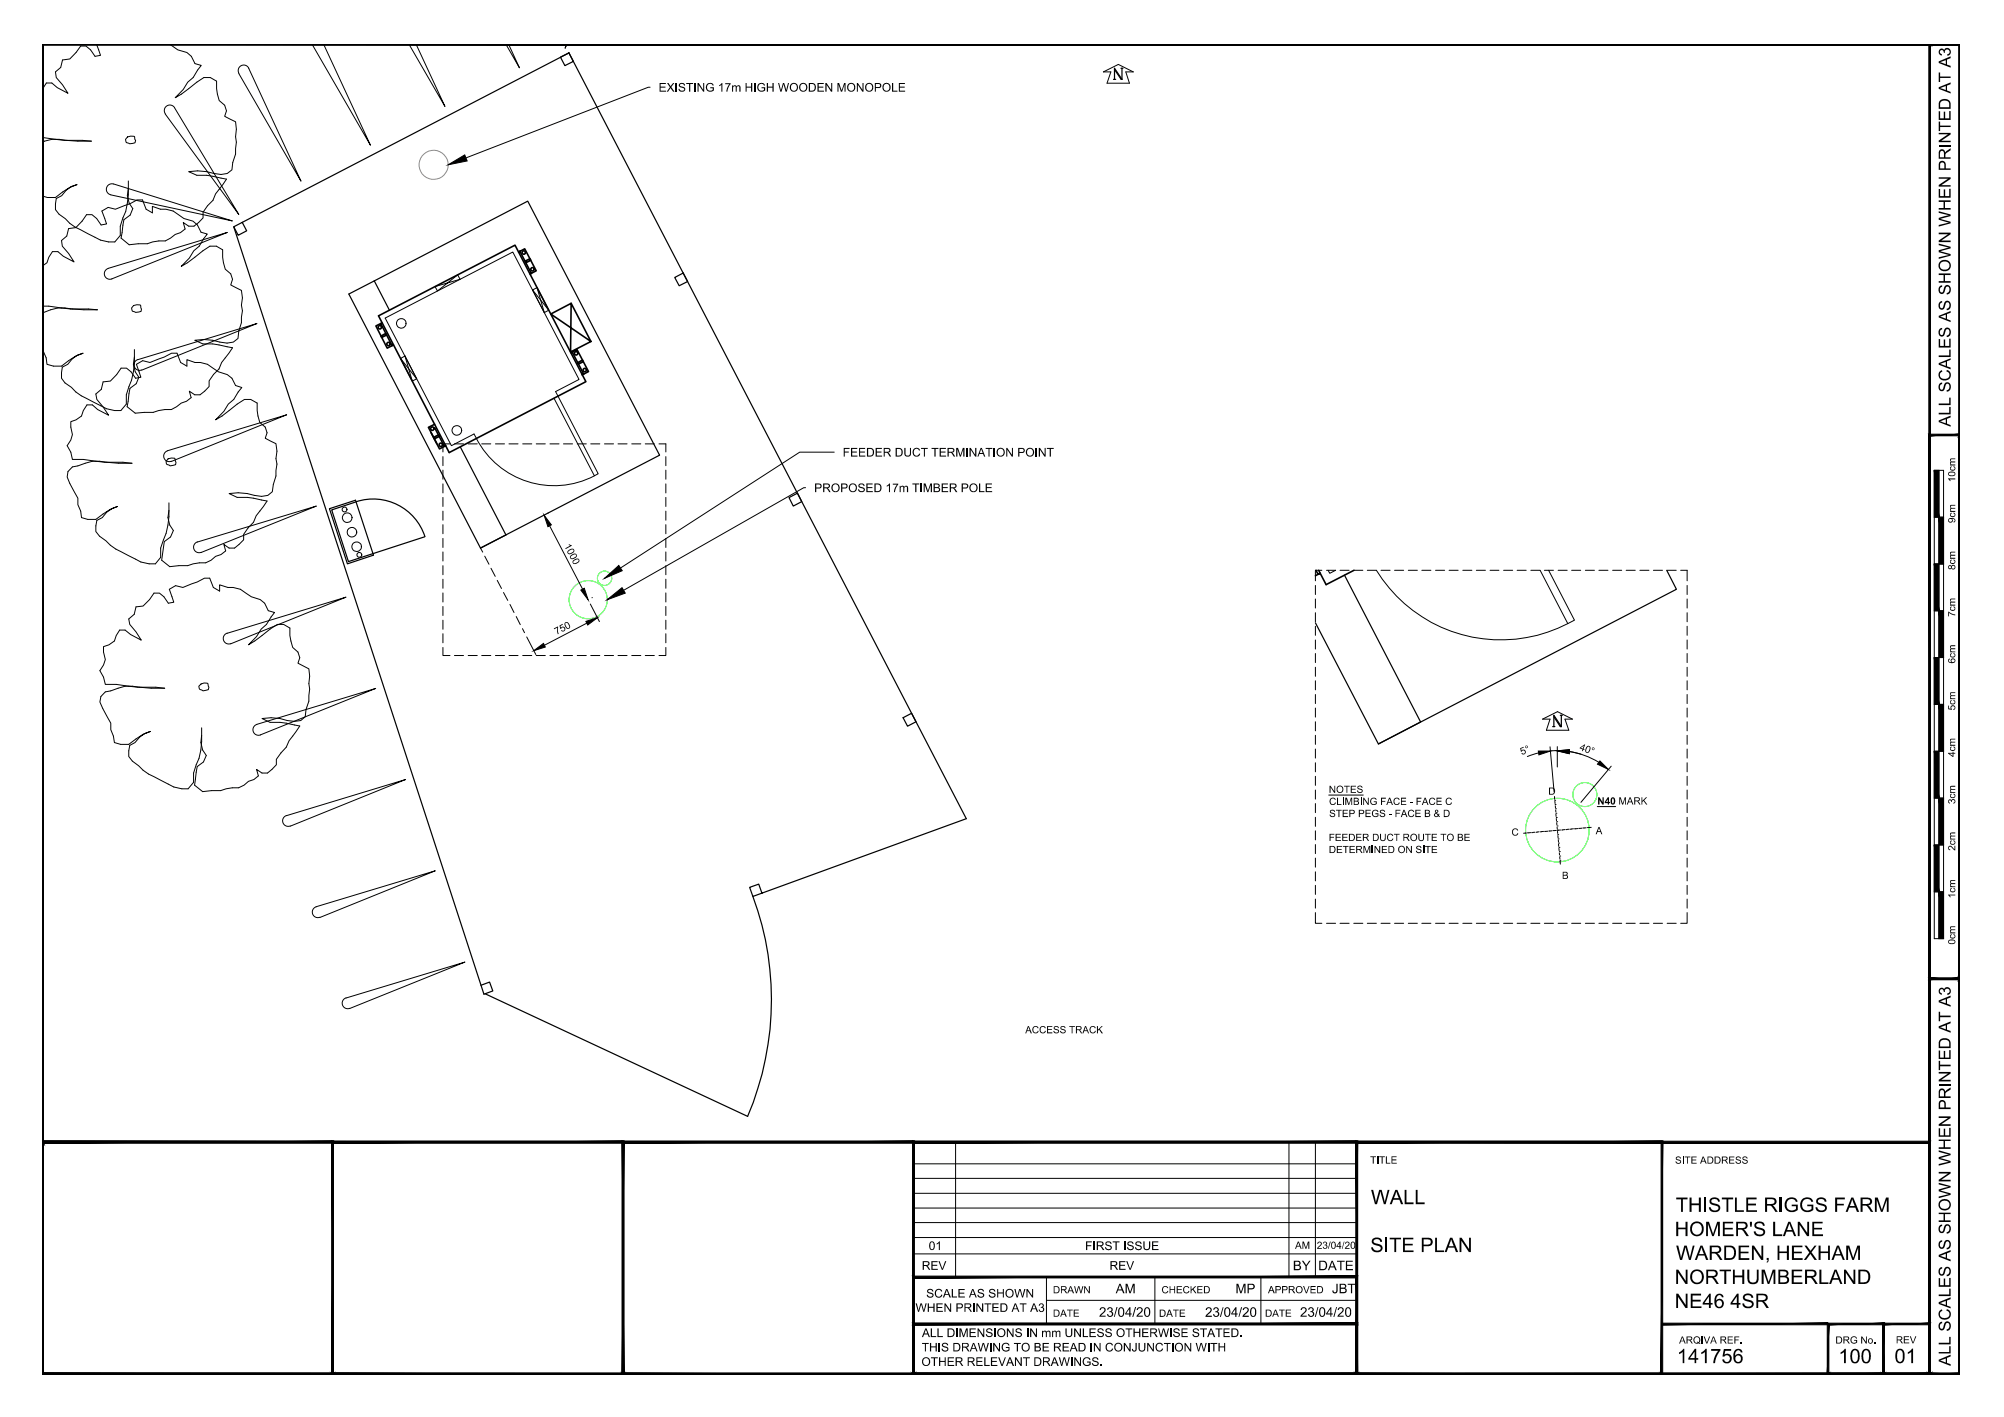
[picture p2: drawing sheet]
<svg xmlns="http://www.w3.org/2000/svg" width="420mm" height="297mm" viewBox="0 0 420 297" stroke-linecap="round" stroke-linejoin="round" font-family="sans-serif">
<defs><g id="words">
<g font-size="4.2">
<text x="287.4" y="252.4">WALL</text>
<text x="351.4" y="254">THISTLE RIGGS FARM</text>
<text x="287.3" y="262.5">SITE PLAN</text>
<text x="351.1" y="259.1">HOMER'S LANE</text>
<text x="351.1" y="269.2">NORTHUMBERLAND</text>
<text x="351.4" y="264.1">WARDEN, HEXHAM</text>
<text x="351.1" y="274.2">NE46 4SR</text>
<text x="351.6" y="285.7">141756</text>
<text x="385.4" y="285.7">100</text>
<text x="397.2" y="285.7">01</text>
</g>
<g font-size="3.5">
<text x="409" y="89.5" transform="rotate(-90 409 89.5)">ALL SCALES AS SHOWN WHEN PRINTED AT A3</text>
<text x="409" y="286.3" transform="rotate(-90 409 286.3)">ALL SCALES AS SHOWN WHEN PRINTED AT A3</text>
</g>
<g font-size="2.8">
<text x="271" y="266.3">BY</text>
<text x="276.4" y="266.3">DATE</text>
<text x="233.9" y="271.1">AM</text>
<text x="259" y="271.1">MP</text>
<text x="279.3" y="271.1">JBT</text>
<text x="230.4" y="276">23/04/20</text>
<text x="252.6" y="276.1">23/04/20</text>
<text x="272.6" y="276">23/04/20</text>
</g>
<g font-size="2.5">
<text x="138.1" y="19.2">EXISTING 17m HIGH WOODEN MONOPOLE</text>
<text x="176.7" y="95.7">FEEDER DUCT TERMINATION POINT</text>
<text x="170.7" y="103.2">PROPOSED 17m TIMBER POLE</text>
<text x="194.7" y="262">01</text>
<text x="227.5" y="262">FIRST ISSUE</text>
<text x="193.2" y="266.2">REV</text>
<text x="232.6" y="266.2">REV</text>
<text x="192" y="275">WHEN PRINTED AT A3</text>
<text x="194.2" y="272">SCALE AS SHOWN</text>
<text x="193.3" y="280.3">ALL DIMENSIONS IN mm UNLESS OTHERWISE STATED.</text>
<text x="193.2" y="286.3">OTHER RELEVANT DRAWINGS.</text>
<text x="193.2" y="283.3">THIS DRAWING TO BE READ IN CONJUNCTION WITH</text>
</g>
<g font-size="2.1">
<text x="409.9" y="101.1" transform="rotate(-90 409.9 101.1)">10cm</text>
<text x="409.9" y="109.6" transform="rotate(-90 409.9 109.6)">9cm</text>
<text x="118.2" y="114.4" transform="rotate(63 118.2 114.4)">1000</text>
<text x="409.9" y="119.5" transform="rotate(-90 409.9 119.5)">8cm</text>
<text x="409.9" y="129.3" transform="rotate(-90 409.9 129.3)">7cm</text>
<text x="116.7" y="133.1" transform="rotate(-28 116.7 133.1)">750</text>
<text x="409.9" y="139.1" transform="rotate(-90 409.9 139.1)">6cm</text>
<text x="409.9" y="148.9" transform="rotate(-90 409.9 148.9)">5cm</text>
<text x="319.1" y="158.3" transform="rotate(-22 319.1 158.3)">5°</text>
<text x="331" y="157.2" transform="rotate(20 331 157.2)">40°</text>
<text x="409.9" y="158.7" transform="rotate(-90 409.9 158.7)">4cm</text>
<text x="278.6" y="166.2">NOTES</text>
<text x="324.6" y="166.6">D</text>
<text x="278.7" y="168.7">CLIMBING FACE - FACE C</text>
<text x="278.7" y="171.3">STEP PEGS - FACE B &amp; D</text>
<text x="334.9" y="168.7">N40 MARK</text>
<text x="409.9" y="168.6" transform="rotate(-90 409.9 168.6)">3cm</text>
<text x="278.6" y="176.3">FEEDER DUCT ROUTE TO BE</text>
<text x="278.6" y="178.8">DETERMINED ON SITE</text>
<text x="316.9" y="175.2">C</text>
<text x="334.5" y="174.9">A</text>
<text x="409.9" y="178.4" transform="rotate(-90 409.9 178.4)">2cm</text>
<text x="327.5" y="184.2">B</text>
<text x="409.9" y="188.3" transform="rotate(-90 409.9 188.3)">1cm</text>
<text x="409.9" y="198" transform="rotate(-90 409.9 198)">0cm</text>
<text x="215" y="216.6">ACCESS TRACK</text>
<text x="287.3" y="243.9">TITLE</text>
<text x="351.2" y="243.9">SITE ADDRESS</text>
<text x="271.5" y="261.8">AM</text>
<text x="276.1" y="261.8">23/04/20</text>
<text x="220.8" y="271.1">DRAWN</text>
<text x="243.5" y="271.1">CHECKED</text>
<text x="265.9" y="271.1">APPROVED</text>
<text x="220.8" y="276">DATE</text>
<text x="243" y="276.1">DATE</text>
<text x="265.2" y="276">DATE</text>
<text x="352" y="281.6">ARQIVA REF.</text>
<text x="384.8" y="281.6">DRG No.</text>
<text x="397.5" y="281.6">REV</text>
</g>
</g></defs>
<!-- layer: WALL EXTERNAL -->
<g fill="none" stroke="#000" stroke-width=".34">
<path d="M108.7 52.8l1.3-.6 2.4 4.6-1.3 .6 .3-.1-2.4-4.6zM110.1 54.7l1-.5 .2 .4-1 .5zM79.4 66.2l28.6-14.8 14.8 28.6-28.6 14.9zM79.9 70.4l1-.5 .2 .3-1.1 .5zM80.1 67.7l-1.3 .6 2.4 4.7 1.3-.7-.3 .1-2.4-4.6M119.7 74l1.3-.7 2.4 4.6-1.3 .7 .3-.2-2.4-4.6zM119.7 63.6l-.1 10.2 4.3-2.2-4.2-8-4.2 2.2 8.4 5.8M121.1 76l1-.5 .2 .3-1 .5zM90.9 91.7l1-.6 .2 .4-1 .5zM91.1 89.7l2.1 3.9 .3-.2-1.4 .7-1.7-3.4M91.1 88.9l-1.3 .7 1.8 3.4M275.9 119.5l.4 .9 .5-.3-1 .6"/>
<path d="M276.5 119.5l1.5 3.1 5.9-3.1"/>
<circle cx="109.8" cy="52.9" r=".36"/>
<circle cx="111.6" cy="56.5" r=".36"/>
<circle cx="79.6" cy="68.6" r=".36"/>
<circle cx="81.5" cy="72.1" r=".36"/>
<circle cx="120.8" cy="74.1" r=".36"/>
<circle cx="122.6" cy="77.6" r=".36"/>
<circle cx="90.6" cy="89.9" r=".36"/>
<circle cx="92.4" cy="93.2" r=".36"/>
</g>
<!-- layer: WALL INTERNAL -->
<path d="M84 75.1l.9-.5 2.5 4.8-1 .5zM84 75.1l3.4 4.3M84.9 74.6l1.5 5.3M91.2 60.1l5.3-1.6-.5-.9-4.3 3.4zM111.7 60.8l.9-.5 2.4 4.7-.9 .5zM111.7 60.8l3.3 4.2M112.6 60.3l1.5 5.2M117 83.1l-.5-1 4.9-2.6-13.9-26.7-26.7 13.9 13.8 26.7 4.8-2.4 .5 .9M278.5 119.5l.3 .7 1.2-.7" fill="none" stroke="#000" stroke-width=".21"/>
<!-- layer: DOORS WINDOWS -->
<path d="M99.9 91.9a18.4 18.4 0 0 0 24.7 7.8M117 83.1l8.4 16.2-.8 .4-8.5-16.2M288.6 119.5a30.6 30.6 0 0 0 40.1 11.2M322.9 119.5l5.8 11.2 1.4-.7-5.4-10.5" fill="none" stroke="#000" stroke-width=".21"/>
<!-- layer: FOUNDATIONS -->
<path d="M78.5 58.9l3.1 6.1M73.1 61.6l37.5-19.4 27.7 53.2-37.6 19.5zM96.5 93.7l9.6 18.4-5.4 2.8M349.4 119.5l2.1 4-62.5 32.5-13.2-25.4M281.9 120.6l15.9 30.7-8.8 4.7" fill="none" stroke="#000" stroke-width=".25"/>
<!-- layer: PROPOSED OTHER USER 1 -->
<g fill="none" stroke="#0f0" stroke-width=".21">
<circle cx="123.3" cy="125.7" r="4"/>
<circle cx="126.8" cy="121.2" r="1.5"/>
<circle cx="326.5" cy="174" r="6.7"/>
<circle cx="332.3" cy="166.6" r="2.52"/>
</g>
<!-- layer: TEXT AND DIMENSIONS -->
<g fill="none" stroke="#000" stroke-width=".21">
<path d="M136.3 18.3h-.4l-38.2 14.8M92.9 95.7v1.9M92.9 98.6v1.9M94.3 93h-1.4v1.7M95.3 93h1.9M98.2 93h1.9M101 93h1.9M103.9 93h1.9M106.7 93h1.9M109.6 93h1.9M112.4 93h1.9M115.3 93h1.9"/>
<path d="M118.1 93h1.9M121 93h1.9M123.9 93h1.9M126.7 93h1.9M129.6 93h1.9M132.4 93h2M135.3 93h1.9M138.2 93h1.4v1.7M139.6 95.7v1.9M139.6 98.6v1.9M174.9 94.8h-7.2l-37.6 24.3M92.9 101.4v1.9"/>
<path d="M92.9 104.3v1.9M92.9 107.1v2M92.9 110v1.9M92.9 112.9v1.9M92.9 115.7v1.9M92.9 118.6v1.9M139.6 101.4v1.9M139.6 104.3v1.9M139.6 107.1v2M139.6 110v1.9M139.6 112.9v1.9M139.6 115.7v1.9"/>
<path d="M139.6 118.6v1.9M168.9 102.2h-.4l-37.7 21.5M277.1 119.5h-1.3v2.3M278.1 119.5h1.9M281 119.5h1.9M283.8 119.5h1.9M286.7 119.5h1.9M289.5 119.5h2M292.4 119.5h1.9M295.3 119.5h1.9M298.1 119.5h1.9M301 119.5h1.9"/>
<path d="M303.8 119.5h1.9M306.7 119.5h1.9M309.5 119.5h1.9M312.4 119.5h1.9M315.2 119.5h1.9M318.1 119.5h1.9M321 119.5h1.9M323.8 119.5h1.9M326.7 119.5h1.9M329.5 119.5h1.9M332.4 119.5h1.9M335.2 119.5h1.9"/>
<path d="M338.1 119.5h1.9M340.9 119.5h1.9M343.8 119.5h1.9M346.7 119.5h1.9M349.5 119.5h1.9M352.4 119.5h1.3v2.3M92.9 135.7v1.7h1.4M92.9 121.4v1.9M92.9 124.3v1.9M92.9 127.1v1.9M92.9 130v1.9M92.9 132.8v1.9"/>
<path d="M95.3 137.4h1.9M98.2 137.4h1.9M101 137.4h1.9M103.9 137.4h1.9M106.7 137.4h1.9M109.6 137.4h1.9M112.4 137.4h1.9M115.3 137.4h1.9M118.1 137.4h1.9M121 137.4h1.9M123.9 137.4h1.9M126.7 137.4h1.9"/>
<path d="M129.6 137.4h1.9M132.4 137.4h2M135.3 137.4h1.9M139.6 135.7v1.7h-1.4M139.6 121.4v1.9M139.6 124.3v1.9M139.6 127.1v1.9M139.6 130v1.9M139.6 132.8v1.9M275.8 122.7v1.9M275.8 125.6v1.9M275.8 128.4v1.9"/>
<path d="M275.8 131.3v1.9M275.8 134.2v1.9M275.8 137v1.9M275.8 139.9v1.9M353.7 122.7v1.9M353.7 125.6v1.9M353.7 128.4v1.9M353.7 131.3v1.9M353.7 134.2v1.9M353.7 137v1.9M353.7 139.9v1.9M275.8 142.7v1.9"/>
<path d="M275.8 145.6v1.9M275.8 148.4v1.9M275.8 151.3v1.9M275.8 154.1v1.9M275.8 157v1.9M275.8 159.9v1.9M353.7 142.7v1.9M353.7 145.6v1.9M353.7 148.4v1.9M353.7 151.3v1.9M353.7 154.1v1.9M353.7 157v1.9"/>
<path d="M353.7 159.9v1.9M275.8 162.7v1.9M275.8 165.6v1.9M275.8 168.4v1.9M275.8 171.3v1.9M275.8 174.2v1.9M275.8 177v1.9M275.8 179.9v1.9M278.6 166.7h7.2M334.9 169.1h3.8M353.7 162.7v1.9M353.7 165.6v1.9"/>
<path d="M353.7 168.4v1.9M353.7 171.3v1.9M353.7 174.2v1.9M353.7 177v1.9M353.7 179.9v1.9M275.8 191.3v2.2h1.3M275.8 182.8v1.9M275.8 185.6v1.9M275.8 188.5v1.9M278.1 193.5h1.9M281 193.5h1.9M283.8 193.5h1.9"/>
<path d="M286.7 193.5h1.9M289.5 193.5h2M292.4 193.5h1.9M295.3 193.5h1.9M298.1 193.5h1.9M301 193.5h1.9M303.8 193.5h1.9M306.7 193.5h1.9M309.5 193.5h1.9M312.4 193.5h1.9M315.2 193.5h1.9M318.1 193.5h1.9"/>
<path d="M321 193.5h1.9M323.8 193.5h1.9M326.7 193.5h1.9M329.5 193.5h1.9M332.4 193.5h1.9M335.2 193.5h1.9M338.1 193.5h1.9M340.9 193.5h1.9M343.8 193.5h1.9M346.7 193.5h1.9M349.5 193.5h1.9M353.7 191.3v2.2h-1.3"/>
<path d="M353.7 182.8v1.9M353.7 185.6v1.9M353.7 188.5v1.9"/>
</g>
<!-- layer: PROPOSED OTHER USER 1 - HIDDEN -->
<g fill="none" stroke="#000" stroke-width=".21">
<path d="M320 174.6l-.6 .1M320.2 174.6h.1M320.9 174.5l-.4 .1M321.1 174.5h.1M321.8 174.5h-.4M322.1 174.5h.1M322.7 174.4h-.4M322.9 174.4h.1M323.6 174.3h-.4M323.8 174.3h.1M324.5 174.2l-.5 .1M324.7 174.2h.1"/>
<path d="M325.4 174.2h-.5M325.6 174.1h.1M325.9 167l.1 .6M326 167.8h.1M326 168v.4M326 168.7h.1M326.1 168.9v.4M326.1 169.5h.1M326.2 169.8v.4M326.2 170.5h.1M326.2 170.7v.5M326.3 171.4h.1"/>
<path d="M326.3 171.6v.4M326.3 174.1h-.4M326.4 172.3h.1M326.4 172.5v.4M326.5 173.1h.1M326.5 173.4v.4M326.5 174h.1M326.5 174.3l.1 .4M326.6 175h.1M326.6 175.2l.1 .4M326.7 175.9h.1M326.7 176.1l.1 .4"/>
<path d="M326.8 176.7h.1M326.8 177v.4M326.8 177.6h.1M326.8 177.8l.1 .5M326.9 178.5h.1M326.9 178.8l.1 .4M327 179.5h.1M327 179.7l.1 .4M327.2 174h-.4M327.4 174h.1M328.1 173.9h-.5M328.3 173.9h.1"/>
<path d="M329 173.8l-.5 .1M329.2 173.8h.1M329.9 173.7l-.5 .1M330.1 173.7h.1M330.8 173.7h-.5M331 173.7h.1M331.7 173.6l-.5 .1M331.9 173.6h.1M332.6 173.5l-.5 .1M332.8 173.5h.1M333.6 173.4l-.6 .1M327.1 180.3h.1"/>
<path d="M327.1 180.6v.5"/>
</g>
<!-- layer: 03 - TEXT AND DIMENSIONS -->
<g fill="none" stroke="#000" stroke-width=".21">
<path d="M100.7 114.9l.5 .8M101.6 116.6l.9 1.7M102.9 119.1l.9 1.7M115 107.5l-.1 .1M115.2 110.2l7 13.3M104.3 121.7l.8 1.7M105.6 124.2l.9 1.7M106.9 126.7l.9 1.7M108.2 129.2l.9 1.7M109.5 131.8l.5 .8M110.4 133.5l1.9 3.7M123 130.6l-8.8 4.7"/>
<path d="M123.8 126.6l1.9 3.7M124.2 125.3h-.1M322.6 157.8l-2.4 .8M325 156.5l.8 9.4M326.5 156.5v4.3M326.5 157.4h-1.4M331.5 158.1l-2.5-.6a16.7 16.7 0 0 1 6.2 2.3M337.8 160.6l-6.3 7.6"/>
</g>
<path d="M114.1 108l1.5 2-.7 .4zM111.9 136.4l2-1.5 .4 .7zM121.8 123.7l.7-.4 .8 2.4zM122.8 130.3l2.5-.8-2.1 1.5zM322.5 157.4h2.6l-2.4 .8zM326.5 157.4l2.5-.2v.8zM326.5 157.4l2.5-.3v.9zM335.4 159.5l1.8 1.8-2.3-1.1z" fill="#000" stroke="#000" stroke-width=".21"/>
<!-- layer: FENCE PLAN -->
<path d="M117.5 12l1.8-.9 .9 1.8-1.8 .9zM119.3 11.1l-70.3 36.4 .9 1.8 1.8-.9-.9-1.8M119.3 11.1l83.3 160.5-44.8 16.3-.6-1.9 1.9-.7 .7 1.9M49 47.5l52.5 160.9 1.8-.7-.7-1.8-1.8 .6M141.5 58.2l1.7-1 1 1.8-1.8 .9zM165.4 104.3l1.8-.9 .9 1.8-1.8 .9zM157.8 187.9a62.2 62.2 0 0 1-1.1 46.1l-55-25.7" fill="none" stroke="#000" stroke-width=".25"/>
<!-- layer: PROPOSED REMOVALS -->
<circle cx="90.9" cy="34.6" r="3.1" fill="none" stroke="#b88a5c" stroke-width=".21"/>
<!-- layer: DUCTS -->
<g fill="none" stroke="#000" stroke-width=".21">
<circle cx="84.1" cy="67.8" r="1"/>
<circle cx="95.8" cy="90.2" r="1.01"/>
<circle cx="72.3" cy="106.8" r=".5"/>
<circle cx="72.8" cy="108.5" r="1.01"/>
<circle cx="73.8" cy="111.6" r="1"/>
<circle cx="74.8" cy="114.6" r="1"/>
<circle cx="75.3" cy="116.3" r=".51"/>
</g>
<!-- layer: WALL OTHER -->
<path d="M189.3 150.5l1.8-1 1 1.8-1.8 .9z" fill="none" stroke="#000" stroke-width=".25"/>
<!-- layer: LANDSCAPING -->
<g fill="none" stroke="#000" stroke-width=".21">
<path d="M20.3 9.4l.8 2.2-1.2 .2-.9-1.3-1-.8h-1.1l-1 1.3-1.3 1.4-1.5 .2-.4 1.5-1.1 1 .2 1.2 1.3 1.5 1.2 1.8-2.3-1.2-1.1-1h-1.2l-.7 1.3M35.7 9.4l1.6 1.1 1.9 .5 .9 .8 .8 1.5 1.3 .4-1.7 2.6-1.1 .9-1 1.6-1.7 1.7 1.3-.8 4.7-3.4h1.4l1.3 .7v1.6l.6 2.5 1.1 1 .4 1.1-.4 1.2 2.3 1.1 .2 1.6-.2 1.6 .2 1.1-.2 2.5-.6 1.8-.2 1.5-.9 .8-1.4 .2-3-.6-1.9-.2-1.8 .2 1.7 .7a21.9 21.9 0 0 1 6.2 .8l-2.3 3.1-.6 1.4-1.1 1.1-.9 1.4v1.2l-1 1-.9 .7h-1.1l-1.2-.7 .4 1.3-1 .8-1.1 .3-.9 .8-1.1 .6h-1.4l-1.3 .2-1.1 .4h-1.9l-1.9 .2-1.7-1.4 .6-3.8 1.3-1 .5-1.4-.7-1.1-.4-1.6 .2-1.5M50.1 15.4a1.16 1.16 0 0 1 .5-1.6 1.16 1.16 0 0 1 1.6 .5l10.9 23.7-13-22.6M65.5 9.4l12.2 21-9.8-21M85.8 9.4l7.5 12.9-6-12.9M106.1 9.4l2.8 4.8-2.2-4.8M118.7 9.4l-.2 .7 .3-.7M9 28.8h.1M9 28.8l4.5 .6h3.8l1.9 .2-5.3-.2a7.1 7.1 0 0 0-4.9 .4M22.6 38.9a1.16 1.16 0 0 1 1.2-.3l24.9 7.7-25.5-5.5a1.16 1.16 0 0 1-.6-1.9zM26.7 28.7l.7-.2 .8 .2 .1 .5 .1 .2-.1 .5a1.47 1.47 0 0 1-1.9-.2l-.1-.5zM26.9 37.9a16 16 0 0 1-1.1 7.8l-.6 1.7v2l-1.1 1.3h-1.3l-1.7-.4-5.3-2.7-3.4-2.7-.8-1 .2-2.3 1.1-.6 1-1.1 1.1-.8 1.2-.4-1.6 .6-3 2.1h-1.7l-.9-.3"/>
<path d="M34.7 23.9a1.16 1.16 0 0 1 .3-1.7 1.16 1.16 0 0 1 1.6 .4l13.5 22.4-15.4-21.1M9 55.7l.8-.6 .4-1.2 .8-1.2h1.1l1.2 1 2.2 1.2-1.1-1.8-1.3-1.5-.2-1.2 1.1-.9 .4-1.6 1.5-.2 1.3-1.3 .9-1.4h1.2l1 .8 .9 1.4 1.1-.3-.9-2.7 1.3-.7 1.5 .4 3-1.2 1.5-.8h1.2l.7 2 1.3 .7v-1.3l1.7 .6h1.2l1.5 .3 2.3 1.6 1.9 .6 .9 .8 .7 1.5 1.4 .4-1.7 2.5-1.2 1-.9 1.5-1.7 1.7 1.3-.7 4.7-3.5h1.4l1.3 .8v1.5l.5 2.5 1.2 1 .4 1.1-.4 1.2 2.2 1.2 .2 1.5-.2 1.6 .2 1.2-.2 2.4-.5 1.8-.2 1.6-1 .7-1.3 .2-3-.6-1.9-.1-1.9 .1 1.7 .8a21.9 21.9 0 0 1 6.3 .8l-2.3 3.1-.6 1.3-1.1 1.2-1 1.3v1.2l-.9 1-1 .8h-1.1l-1.1-.8 .4 1.4-1 .7-1.1 .4-1 .8-1.1 .6h-1.3l-2.5 .5-3.8 .2-1.6-1.3 .5-3.9 1.4-1 .5-1.3-.8-1.2-.3-1.5 .2-1.6M22.7 56.3l25-7.6-24.3 9.8M22.7 56.3a1.16 1.16 0 0 0-.8 1.5 1.16 1.16 0 0 0 1.6 .7M9 72l.1 1.7 .6 1.3 .1 1.4 1.4 .4h1.7l3-2.2 1.5-.6-1.1 .4-1.2 .8-.9 1.2-1.1 .6-.2 2.3 .7 1 1.4 .9a12.3 12.3 0 0 0 4.7 3.1l2.6 1.4 1.7 .4h1.3l1.2-1.4v-1.9l.5-1.8a16 16 0 0 0 1.2-7.7M9 64.2h1.2l4.6 .6h3.7l1.9 .1-5.3-.1a8.4 8.4 0 0 0-6.1 .8M28 64.1l.7-.2 .8 .1 .2 .8-.1 .5a1.44 1.44 0 0 1-1.9-.3l-.1-.4zM28.9 75.4a1.16 1.16 0 0 0-.7 1.5 1.16 1.16 0 0 0 1.5 .7l24.2-9.8-25 7.6M35.1 94.5l25-7.5-24.2 9.7a1.16 1.16 0 0 1-1.5-.7 1.16 1.16 0 0 1 .7-1.5M35.2 96.2l.7-.2 .7 .1 .3 .8-.1 .5-1.1 .3-.7-.3-.2-.7zM35.4 105.4a16 16 0 0 1-1.1 7.8l-.6 1.7v1.9l-1.1 1.4h-1.3l-1.8-.4-2.6-1.3a12.9 12.9 0 0 1-4.7-3.1l-1.3-1-.8-1v-1.2l.2-1.1 1.1-.6 1-1.1 1.1-.8 1.1-.4-1.5 .6-3 2.1h-1.7l-1.3-.4-.2-1.4-.6-1.3v-1.4l-1.7-3.1-.5-1.3 .2-1.2 .9-.9 1.1-.2a8.2 8.2 0 0 1 6.1-.8l2.4 .2h2.9l-1.9-.2h-3.8l-4.5-.6h-2.3l-.4-1.5-.7-1.4 .7-1.2 .4-1.1-.4-1.6v-1.1l1.1-.4 1.2-.8 .4-1.1 .7-1.2h1.2l1.1 1 2.3 1.1-1.2-1.7-1.3-1.6-.2-1.1 1.1-1 .4-1.5 1.5-.2 1.4-1.4 .9-1.3h1.1l1 .7 .9 1.4 1.1-.2-.9-2.7 1.3-.8 1.5 .4 3-1.2 1.6-.8h1.1l.8 2 1.3 .8v-1.4l1.7 .6h1.1l1.5 .4 2.3 1.5 1.9 .6 .9 .8 .8 1.5 1.3 .4-.8 1-.9 1.5-1.1 1-1 1.5-1.7 1.8 1.4-.8 3.1-2.5 1.6-1h1.3l1.3 .8v1.6l.6 2.5 1.1 .9 .4 1.2-.4 1.2 2.3 1.1 .2 1.6-.2 1.5 .2 1.2-.2 2.5-.6 1.8-.2 1.5-.9 .7-1.4 .3-3-.6-1.9-.2-1.9 .2 1.7 .8a20.2 20.2 0 0 1 6.3 .7l-2.3 3.1-.5 1.4-1.2 1.2-.9 1.3v1.2l-1.9 1.7h-1.2l-1.1-.8 .4 1.4-1 .7-1.1 .4-.9 .8-1.2 .6h-1.3l-2.4 .6-3.8 .2-1.7-1.4 .5-3.9 1.4-.9 .6-1.4-.8-1.1-.4-1.6 .2-1.5M41.4 113.6l24.9-7.5-24.2 9.7"/>
<path d="M41.4 113.6a1.16 1.16 0 0 0-.8 1.5 1.16 1.16 0 0 0 1.6 .7M47.6 132.8l24.9-7.6-24.1 9.8M47.6 132.7a1.16 1.16 0 0 0-.7 1.5 1.16 1.16 0 0 0 1.5 .7M41.7 143.8a1.52 1.52 0 0 1 1.9-.5l.2 .8-.1 .5a1.35 1.35 0 0 1-1.9-.3zM42.3 152.6a14.7 14.7 0 0 1-1.2 7.7l-.5 1.8v1.9l-1.2 1.4h-1.3l-1.7-.4-5.3-2.7-3.3-2.7-.8-1v-1.2l.2-1.1 1.1-.6 1-1.2 1.1-.7 1.1-.5-1.5 .6-3 2.1h-1.7l-1.3-.3-.2-1.4-.6-1.3v-1.4l-2.3-4.4 .3-1.2 .9-1 1.1-.2a8.2 8.2 0 0 1 6.1-.7l2.4 .2h2.8l-1.8-.2h-3.8l-4.5-.6h-2.3l-.4-1.6-.8-1.3 .8-1.2 .4-1.1-.4-1.6v-1.1l1.1-.4 1.2-.8 .4-1.2 .7-1.1h1.1l1.2 .9 2.2 1.2-1.1-1.7-1.3-1.6-.2-1.1 1.1-1 .4-1.6 1.5-.2 1.4-1.3 .9-1.4h1.1l1 .8 .9 1.3 1.1-.2-.9-2.7 1.3-.7 1.5 .3 3-1.1 1.6-.8h1.1l.7 1.9 1.3 .8v-1.3l1.8 .5h1.1l1.5 .4 2.3 1.6 1.9 .6 .9 .7 .7 1.6 1.4 .4-1.7 2.5-1.1 1-1 1.5-1.7 1.8 6.1-4.3h1.3l1.3 .8v1.5l.6 2.5 1.1 1 .4 1.2-.4 1.1 2.3 1.2 .1 1.5-.1 1.6 .1 1.1-.1 2.6-.6 1.7-.2 1.5-.9 .8-1.3 .2-1.6-.2-1.5-.4-1.9-.1-1.9 .1 1.7 .8a20.2 20.2 0 0 1 6.3 .8l-2.3 3.1-.6 1.3-2.1 2.6v1.1l-1.8 1.8h-1.2l-1.1-.8 .4 1.3-1 .8-1.1 .4-.9 .8-1.2 .5h-1.3l-2.4 .6h-1.9l-1.9 .2-1.7-1.3 .5-3.9 1.4-1 .6-1.3-.8-1.2-.4-1.5 .2-1.6M53.8 151.8l25-7.5-24.2 9.8a1.16 1.16 0 0 1-1.5-.7 1.16 1.16 0 0 1 .8-1.5M60.1 171l24.9-7.6-24.1 9.8M60.1 170.9a1.16 1.16 0 0 0-.8 1.6 1.16 1.16 0 0 0 1.6 .6M66.3 190.1l25-7.6-24.2 9.8M66.3 190.1a1.16 1.16 0 0 0-.8 1.5 1.16 1.16 0 0 0 1.6 .7M72 209.5l.6-.3 24.9-7.5-24.2 9.7a1.16 1.16 0 0 1-1.4-.4 1.16 1.16 0 0 1 .1-1.5z"/>
</g>
<!-- layer: CABINET -->
<path d="M69.1 106.6l5.4-1.7 3.8 11.5-5.5 1.8zM74.7 105.2l-5.2 1.7 3.6 10.8 16-5.2M74.7 105.2a11.4 11.4 0 0 1 14.4 7.3" fill="none" stroke="#000" stroke-width=".25"/>
<!-- layer: 0 -->
<g fill="none" stroke="#000" stroke-width=".21">
<path d="M405.5 98.6h2v98.2h-2zM406.5 98.6v98.2M405.5 118.2h2M405.5 108.4h2M405.5 137.8h2M405.5 128.1h2M405.5 157.5h2M405.5 147.7h2M405.5 177.1h2M405.5 167.3h2M405.5 186.9h2M200.3 239.4v28.3"/>
<path d="M270.2 239.4v28.3M275.8 239.4v28.3M191.5 250.1h93M191.5 247h93M191.5 244h93M191.5 256.3h93M191.5 253.2h93M191.5 259.4h93M191.5 262.8h93M219.4 267.7v9.8M219.4 272.6h65.1M242.1 267.7v9.8"/>
<path d="M264.4 267.7v9.8"/>
</g>
<g fill="#000" stroke="#000" stroke-width=".21">
<path d="M8.9 9.3l.2 .2h401.6zM8.9 9.3h402l-.2 .2z"/>
<path d="M404.4 9.3l.3 .2zM404.4 9.3l.3 .2-.3 278.5zM404.7 9.5l-.3 278.5 .3-.1zM404.4 288l.3-.1z"/>
<path d="M404.6 9.3l.1 .2h6zM404.6 9.3h6.3l-.2 .2z"/>
<path d="M410.7 9.5v278.4l.2-278.6zM410.9 9.3v278.7l-.2-.1z"/>
<path d="M410.7 9.5v278.4l.2-278.6zM410.9 9.3v278.7l-.2-.1z"/>
<path d="M404.4 91l.3 .4 6.2-.4zM404.7 91.4l6.2-.4-.2 .4zM410.9 91l-.2 .4z"/>
<path d="M404.4 91l.3 114v-113.6zM404.4 91l.3 114-.3 .4z"/>
<path d="M405.5 98.6l1 9.8v-9.8zM405.5 98.6l1 9.8h-1z"/>
<path d="M410.7 91.4l.2 113.8v-114zM410.7 91.4l.2 113.8-.2-.2zM410.7 205l.2 .4zM404.7 205h6l.2 .4zM404.7 205l-.3 .4h6.5z"/>
<path d="M405.5 118.2l1 9.8v-9.8zM405.5 118.2l1 9.8h-1z"/>
<path d="M406.5 108.4l1 9.8v-9.8zM406.5 108.4l1 9.8h-1z"/>
<path d="M405.5 137.8l1 9.9v-9.9zM405.5 137.8l1 9.9h-1z"/>
<path d="M406.5 128l1 9.8v-9.8zM406.5 128l1 9.8h-1z"/>
<path d="M405.5 157.5l1 9.8v-9.8zM405.5 157.5l1 9.8h-1z"/>
<path d="M406.5 147.7l1 9.8v-9.8zM406.5 147.7l1 9.8h-1z"/>
<path d="M405.5 177.1l1 9.8v-9.8zM405.5 177.1l1 9.8h-1z"/>
<path d="M406.5 167.3l1 9.8v-9.8zM406.5 167.3l1 9.8h-1z"/>
<path d="M406.5 186.9l1 9.9v-9.9zM406.5 186.9l1 9.9h-1z"/>
<path d="M404.4 205l.3 .4 6.2-.4zM404.7 205.4l6.2-.4-.2 .4zM410.9 205l-.2 .4z"/>
<path d="M410.9 205.2l-.2 .2 .2 82.6zM410.7 205.4l.2 82.6-.2-.1zM410.7 287.9l.2 .1z"/>
<path d="M8.9 239.2l.2 .4zM8.9 239.2l395.5 .4h-395.3zM8.9 239.2l395.5 .4 .3-.4z"/>
<path d="M9.1 239.6h60.5l.3-.4zM8.9 239.2h61l-60.8 .4zM8.9 239.2l.2 .4z"/>
<path d="M69.9 239.6h60.6l.3-.4zM69.6 239.2h61.2l-60.9 .4zM69.6 239.2l.3 48.7v-48.3zM69.6 239.2l.3 48.7-.3 .1zM69.6 288l.3-.1z"/>
<path d="M130.8 239.6h60.5l.4-.4zM130.5 239.2h61.2l-60.9 .4zM130.5 239.2l.3 48.7v-48.3zM130.5 239.2l.3 48.7-.3 .1zM130.5 288l.3-.1z"/>
<path d="M191.7 239.6h92.6l.3-.4zM191.3 239.2h93.3l-92.9 .4zM191.3 239.2l.4 48.7v-48.3zM191.3 239.2l.4 48.7-.4 .1zM191.3 288l.4-.1z"/>
<path d="M284.6 239.6h63.7l.3-.4zM284.3 239.2h64.3l-64 .4zM284.3 239.2l.3 48.7v-48.3zM284.3 239.2l.3 48.7-.3 .1zM284.3 288l.3-.1z"/>
<path d="M404.7 239.2l-.3 .4 .3 48.4zM404.4 239.6l.3 48.4-.3-.1zM404.4 287.9l.3 .1z"/>
<path d="M191.3 277.4l.4 .3 92.9-.3zM191.7 277.7l92.9-.3-.3 .3zM284.6 277.4l-.3 .3 .3 10.3zM284.3 277.7l.3 10.3-.3-.1zM284.3 287.9l.3 .1z"/>
<path d="M191.3 277.7h93.3l-.3-.3zM191.3 277.7l.4-.3h92.6zM191.3 267.5v10.2l.4-.3zM191.3 267.5l.4 .4v9.5zM191.3 267.5l.4 .4 92.9-.4zM191.7 267.9l92.9-.4-.3 .4zM284.6 267.5l-.3 .4 .3 9.8zM284.3 267.9l.3 9.8-.3-.3z"/>
<path d="M383.1 277.4l.3 .3 11.6-.3zM383.4 277.7l11.6-.3-.3 .3zM395 277.4l-.3 .3 .3 10.3zM394.7 277.7l.3 10.3-.3-.1zM394.7 287.9l.3 .1z"/>
<path d="M348.4 277.7h34.9v-.3zM348.4 277.4h34.9l-34.9 .3z"/>
<path d="M394.7 277.4l.3 .3 9.7-.3zM395 277.7l9.7-.3-.3 .3zM404.7 277.4l-.3 .3 .3 10.3zM404.4 277.7l.3 10.3-.3-.1zM404.4 287.9l.3 .1z"/>
<path d="M9.1 9.5l-.2 278.5 .2-.1zM8.9 9.3l.2 .2-.2 278.5z"/>
<path d="M9.1 239.6l-.2 48.4 .2-.1zM8.9 239.4l.2 .2-.2 48.4z"/>
<path d="M9.1 287.9l60.7 .1-.2-.1zM9.1 287.9l60.7 .1h-60.9z"/>
<path d="M69.6 287.9l.3 .1zM69.9 239.2v48.8l-.3-.1zM69.9 239.2l-.3 .4v48.3z"/>
<path d="M69.9 287.9l60.7 .1-.1-.1zM69.9 287.9l60.7 .1h-60.8z"/>
<path d="M130.5 287.9l.3 .1zM130.8 239.2v48.8l-.3-.1zM130.8 239.2l-.3 .4v48.3z"/>
<path d="M130.8 287.9l60.7 .1-.2-.1zM130.8 287.9l60.7 .1h-60.9z"/>
<path d="M191.3 287.9l.4 .1zM191.7 239.2v48.8l-.4-.1zM191.7 239.2l-.4 .4v48.3z"/>
<path d="M191.7 287.9l92.8 .1-.2-.1zM191.7 287.9l92.8 .1h-93z"/>
<path d="M284.3 287.9l.3 .1zM284.6 239.2v48.8l-.3-.1zM284.6 239.2l-.3 .4v48.3z"/>
<path d="M191.5 288h93l-.2-.1zM191.7 287.9h92.6l-92.8 .1zM191.3 288l.4-.1zM191.7 277.7v10.2l-.4 .1zM191.3 277.4v10.6l.4-10.3z"/>
<path d="M284.6 287.9l63.8 .1-.1-.1zM284.6 287.9l63.8 .1h-63.9z"/>
<path d="M348.3 287.9l.3 .1zM348.6 239.2v48.8l-.3-.1zM348.6 239.2l-.3 .4v48.3z"/>
<path d="M383.3 288h11.6l-.2-.1zM383.4 287.9h11.3l-11.4 .1zM383.1 288l.3-.1zM383.4 277.7v10.2l-.3 .1zM383.1 277.4v10.6l.3-10.3z"/>
<path d="M8.9 288h395.7l-.2-.1zM8.9 288l.2-.1h395.3zM8.9 239.4v48.6l.2-.1zM8.9 239.4l.2 .2v48.3z"/>
<path d="M394.9 288h9.7l-.2-.1zM394.9 288l.1-.1h9.4zM394.7 288l.3-.1zM395 277.7v10.2l-.3 .1zM394.7 277.4v10.6l.3-10.3z"/>
<path d="M9.1 287.9l401.8 .1-.2-.1zM9.1 287.9l401.8 .1h-402z"/>
<path d="M404.7 287.9l6.2 .1-.2-.1zM404.7 287.9l6.2 .1h-6.3z"/>
<path d="M404.6 288h6.3l-.2-.1zM404.7 287.9h6l-6.1 .1zM404.4 288l.3-.1zM404.7 205.4v82.5l-.3 .1zM404.4 205v83l.3-82.6z"/>
</g>
<!-- layer: LINE THICK -->
<path d="M233.5 16.6h.4M233.7 14.6l1.4 2h.1M233.7 16.6v-2.3l1.5 2.3M235 14.3h.4M235.2 14.3v2.3M325.5 152.3h.5M325.8 150.2l1.3 2.1h.2M325.8 152.3v-2.4l1.5 2.4M327.1 149.9h.5M327.3 149.9v2.4" fill="none" stroke="#000" stroke-width=".25"/>
<!-- layer: LINE MEDIUM -->
<path d="M231.3 15.1l3.2-1.6 3.1 1.6h-1.6l.8 2.3h-4.7l.8-2.3zM323.4 150.7l3.1-1.5 3.2 1.5h-1.6l.8 2.4h-4.7l.8-2.4z" fill="none" stroke="#000" stroke-width=".21"/>
<!-- layer: TEXT AND DIMENSIONS -->
<g fill="#fff" stroke="#fff" stroke-width=".21">
<path d="M170 100.4v3.7l38.9-3.7zM170 104.1l38.9-3.7v3.7z"/>
<path d="M137.4 16.5v3.7l53.3-3.7zM137.4 20.2l53.3-3.7v3.7z"/>
<path d="M176 93v3.6l45.8-3.6zM176 96.6l45.8-3.6v3.6z"/>
</g>
<path d="M94 34.5l3.4-2 .5 1.2zM126.7 121.2l3-2.7 .8 1.1zM127.3 125.7l3.1-2.5 .7 1.1z" fill="#000" stroke="#000" stroke-width=".21"/>
<use href="#words"/>
</svg>
